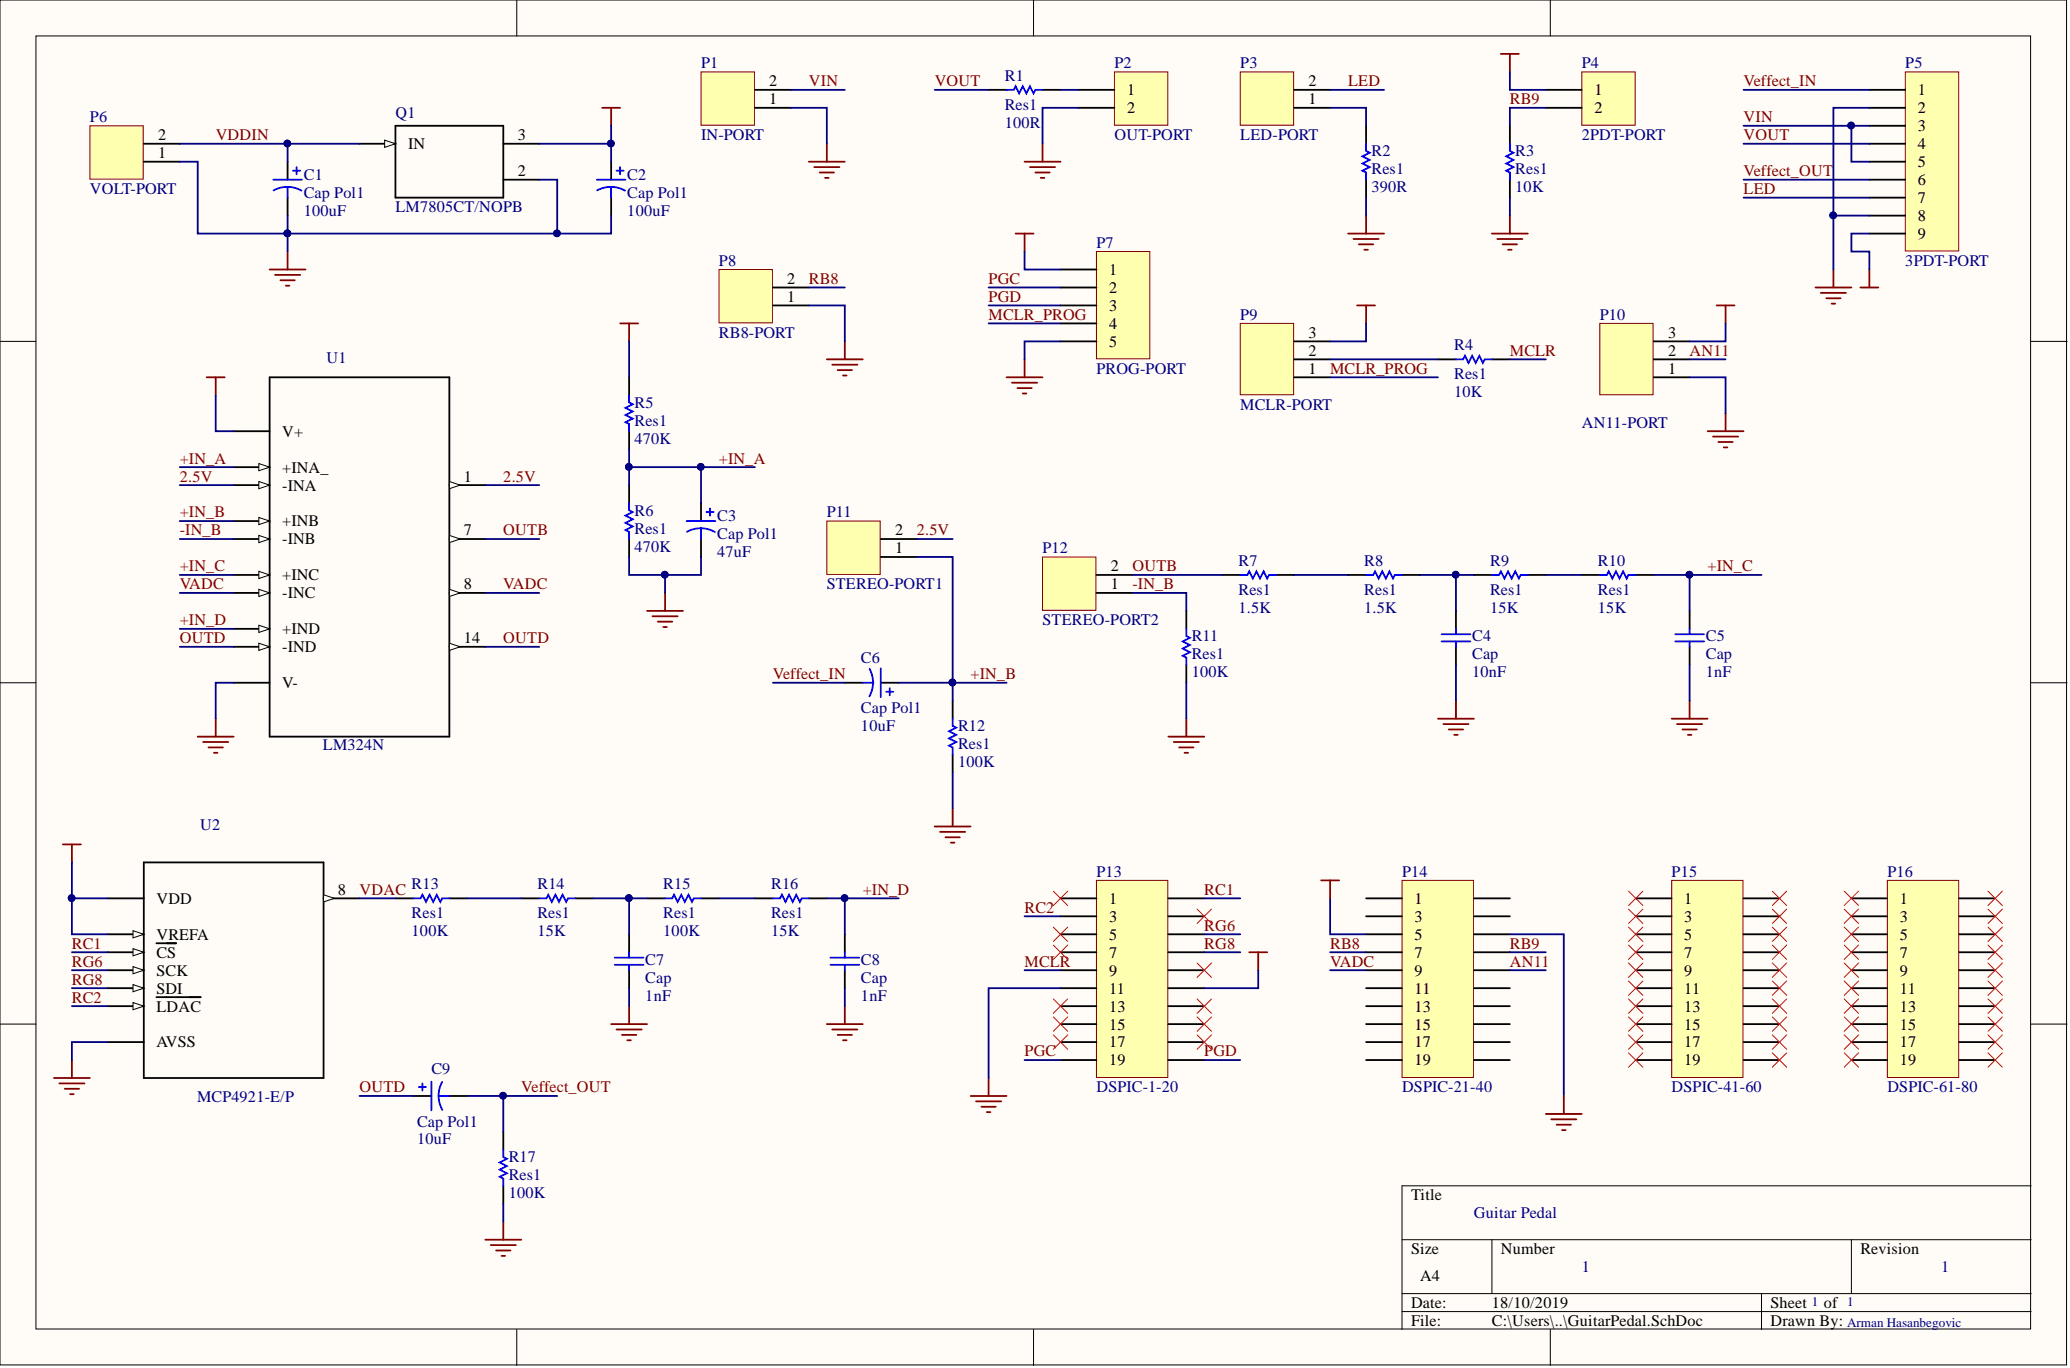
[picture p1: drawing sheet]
<svg xmlns="http://www.w3.org/2000/svg" width="292mm" height="193mm" viewBox="0 0 292 193" stroke-linecap="round" stroke-linejoin="round" font-family="sans-serif">
<defs><g id="words">
<g font-size="2.3" fill="#000080">
<text x="98.9" y="9.6">P1</text>
<text x="141.8" y="11.4">R1</text>
<text x="157.3" y="9.6">P2</text>
<text x="175" y="9.6">P3</text>
<text x="223.2" y="9.6">P4</text>
<text x="268.9" y="9.6">P5</text>
<text x="12.7" y="17.2">P6</text>
<text x="55.8" y="16.6">Q1</text>
<text x="141.8" y="18">100R</text>
<text x="141.8" y="15.5">Res1</text>
<text x="98.9" y="19.8">IN-PORT</text>
<text x="157.3" y="19.8">OUT-PORT</text>
<text x="175" y="19.8">LED-PORT</text>
<text x="193.5" y="22.1">R2</text>
<text x="213.8" y="22.1">R3</text>
<text x="223.2" y="19.8">2PDT-PORT</text>
<text x="12.7" y="27.4">VOLT-PORT</text>
<text x="42.9" y="25.3">C1</text>
<text x="42.9" y="27.9">Cap Pol1</text>
<text x="55.8" y="29.9">LM7805CT/NOPB</text>
<text x="88.5" y="25.3">C2</text>
<text x="88.5" y="27.9">Cap Pol1</text>
<text x="193.5" y="27.1">390R</text>
<text x="193.5" y="24.6">Res1</text>
<text x="213.8" y="27.1">10K</text>
<text x="213.8" y="24.6">Res1</text>
<text x="42.9" y="30.4">100uF</text>
<text x="88.5" y="30.4">100uF</text>
<text x="154.7" y="35">P7</text>
<text x="101.5" y="37.5">P8</text>
<text x="268.9" y="37.5">3PDT-PORT</text>
<text x="101.5" y="47.6">RB8-PORT</text>
<text x="175" y="45.1">P9</text>
<text x="225.7" y="45.1">P10</text>
<text x="46.1" y="51.2">U1</text>
<text x="154.7" y="52.7">PROG-PORT</text>
<text x="205.2" y="49.4">R4</text>
<text x="205.2" y="53.5">Res1</text>
<text x="89.5" y="57.5">R5</text>
<text x="175" y="57.8">MCLR-PORT</text>
<text x="205.2" y="56">10K</text>
<text x="89.5" y="62.6">470K</text>
<text x="89.5" y="60.1">Res1</text>
<text x="223.2" y="60.3">AN11-PORT</text>
<text x="89.5" y="77.8">470K</text>
<text x="89.5" y="72.7">R6</text>
<text x="89.5" y="75.3">Res1</text>
<text x="101.2" y="73.5">C3</text>
<text x="101.2" y="76">Cap Pol1</text>
<text x="116.7" y="73">P11</text>
<text x="101.2" y="78.6">47uF</text>
<text x="116.7" y="83.1">STEREO-PORT1</text>
<text x="147.1" y="78.1">P12</text>
<text x="174.8" y="79.8">R7</text>
<text x="174.8" y="83.9">Res1</text>
<text x="192.5" y="79.8">R8</text>
<text x="192.5" y="83.9">Res1</text>
<text x="210.3" y="79.8">R9</text>
<text x="210.3" y="83.9">Res1</text>
<text x="225.5" y="79.8">R10</text>
<text x="225.5" y="83.9">Res1</text>
<text x="147.1" y="88.2">STEREO-PORT2</text>
<text x="174.8" y="86.4">1.5K</text>
<text x="192.5" y="86.4">1.5K</text>
<text x="210.3" y="86.4">15K</text>
<text x="225.5" y="86.4">15K</text>
<text x="121.5" y="93.5">C6</text>
<text x="168.2" y="95.5">100K</text>
<text x="168.2" y="90.5">R11</text>
<text x="168.2" y="93">Res1</text>
<text x="207.7" y="95.5">10nF</text>
<text x="207.7" y="90.5">C4</text>
<text x="207.7" y="93">Cap</text>
<text x="240.7" y="95.5">1nF</text>
<text x="240.7" y="90.5">C5</text>
<text x="240.7" y="93">Cap</text>
<text x="121.5" y="100.6">Cap Pol1</text>
<text x="45.6" y="105.9">LM324N</text>
<text x="121.5" y="103.2">10uF</text>
<text x="135.2" y="103.2">R12</text>
<text x="135.2" y="105.7">Res1</text>
<text x="135.2" y="108.2">100K</text>
<text x="28.2" y="117.1">U2</text>
<text x="58.1" y="125.5">R13</text>
<text x="75.8" y="125.5">R14</text>
<text x="93.6" y="125.5">R15</text>
<text x="108.8" y="125.5">R16</text>
<text x="154.7" y="123.7">P13</text>
<text x="197.8" y="123.7">P14</text>
<text x="235.9" y="123.7">P15</text>
<text x="266.3" y="123.7">P16</text>
<text x="58.1" y="129.5">Res1</text>
<text x="75.8" y="129.5">Res1</text>
<text x="93.6" y="129.5">Res1</text>
<text x="108.8" y="129.5">Res1</text>
<text x="58.1" y="132">100K</text>
<text x="75.8" y="132">15K</text>
<text x="91.1" y="136.1">C7</text>
<text x="93.6" y="132">100K</text>
<text x="108.8" y="132">15K</text>
<text x="121.5" y="136.1">C8</text>
<text x="91.1" y="141.2">1nF</text>
<text x="91.1" y="138.6">Cap</text>
<text x="121.5" y="141.2">1nF</text>
<text x="121.5" y="138.6">Cap</text>
<text x="27.8" y="155.4">MCP4921-E/P</text>
<text x="60.9" y="151.6">C9</text>
<text x="154.7" y="154.1">DSPIC-1-20</text>
<text x="197.8" y="154.1">DSPIC-21-40</text>
<text x="235.9" y="154.1">DSPIC-41-60</text>
<text x="266.3" y="154.1">DSPIC-61-80</text>
<text x="58.8" y="161.4">10uF</text>
<text x="58.8" y="158.9">Cap Pol1</text>
<text x="71.8" y="164">R17</text>
<text x="71.8" y="166.5">Res1</text>
<text x="71.8" y="169">100K</text>
<text x="208" y="171.8">Guitar Pedal</text>
<text x="223.2" y="179.4">1</text>
<text x="273.9" y="179.4">1</text>
</g>
<g font-size="2.3">
<text x="108.6" y="14.7">1</text>
<text x="108.6" y="12.2">2</text>
<text x="159" y="13.4">1</text>
<text x="159" y="16">2</text>
<text x="184.7" y="14.7">1</text>
<text x="184.7" y="12.2">2</text>
<text x="225" y="13.4">1</text>
<text x="225" y="16">2</text>
<text x="270.6" y="13.4">1</text>
<text x="270.6" y="16">2</text>
<text x="22.3" y="22.3">1</text>
<text x="22.3" y="19.8">2</text>
<text x="57.6" y="21">IN</text>
<text x="73" y="19.8">3</text>
<text x="270.6" y="18.5">3</text>
<text x="270.6" y="21">4</text>
<text x="270.6" y="23.6">5</text>
<text x="73" y="24.8">2</text>
<text x="270.6" y="26.1">6</text>
<text x="270.6" y="28.6">7</text>
<text x="270.6" y="31.2">8</text>
<text x="270.6" y="33.7">9</text>
<text x="111.1" y="40">2</text>
<text x="156.5" y="38.8">1</text>
<text x="156.5" y="41.3">2</text>
<text x="111.1" y="42.6">1</text>
<text x="156.5" y="43.8">3</text>
<text x="156.5" y="46.4">4</text>
<text x="184.7" y="47.6">3</text>
<text x="235.4" y="47.6">3</text>
<text x="156.5" y="48.9">5</text>
<text x="184.7" y="52.7">1</text>
<text x="184.7" y="50.2">2</text>
<text x="235.4" y="52.7">1</text>
<text x="235.4" y="50.2">2</text>
<text x="39.8" y="61.6">V+</text>
<text x="39.8" y="69.2">-INA</text>
<text x="39.8" y="66.7">+INA_</text>
<text x="65.4" y="67.9">1</text>
<text x="39.8" y="76.8">-INB</text>
<text x="39.8" y="74.3">+INB</text>
<text x="65.4" y="75.5">7</text>
<text x="126.3" y="75.5">2</text>
<text x="39.8" y="81.9">+INC</text>
<text x="65.4" y="83.1">8</text>
<text x="126.3" y="78.1">1</text>
<text x="156.8" y="83.1">1</text>
<text x="156.8" y="80.6">2</text>
<text x="39.8" y="89.5">+IND</text>
<text x="39.8" y="84.4">-INC</text>
<text x="39.8" y="92">-IND</text>
<text x="65.4" y="90.7">14</text>
<text x="39.8" y="97.1">V-</text>
<text x="22.1" y="127.5">VDD</text>
<text x="47.7" y="126.2">8</text>
<text x="156.5" y="127.5">1</text>
<text x="156.5" y="130">3</text>
<text x="199.6" y="127.5">1</text>
<text x="199.6" y="130">3</text>
<text x="237.7" y="127.5">1</text>
<text x="237.7" y="130">3</text>
<text x="268.1" y="127.5">1</text>
<text x="268.1" y="130">3</text>
<text x="22.1" y="137.6">SCK</text>
<text x="22.1" y="135.1">CS</text>
<text x="22.1" y="132.5">VREFA</text>
<text x="156.5" y="132.5">5</text>
<text x="156.5" y="135.1">7</text>
<text x="156.5" y="137.6">9</text>
<text x="199.6" y="132.5">5</text>
<text x="199.6" y="135.1">7</text>
<text x="199.6" y="137.6">9</text>
<text x="237.7" y="132.5">5</text>
<text x="237.7" y="135.1">7</text>
<text x="237.7" y="137.6">9</text>
<text x="268.1" y="132.5">5</text>
<text x="268.1" y="135.1">7</text>
<text x="268.1" y="137.6">9</text>
<text x="22.1" y="142.7">LDAC</text>
<text x="22.1" y="140.2">SDI</text>
<text x="156.5" y="140.2">11</text>
<text x="156.5" y="142.7">13</text>
<text x="199.6" y="140.2">11</text>
<text x="199.6" y="142.7">13</text>
<text x="237.7" y="140.2">11</text>
<text x="237.7" y="142.7">13</text>
<text x="268.1" y="140.2">11</text>
<text x="268.1" y="142.7">13</text>
<text x="22.1" y="147.8">AVSS</text>
<text x="156.5" y="145.2">15</text>
<text x="156.5" y="147.8">17</text>
<text x="199.6" y="145.2">15</text>
<text x="199.6" y="147.8">17</text>
<text x="237.7" y="145.2">15</text>
<text x="237.7" y="147.8">17</text>
<text x="268.1" y="145.2">15</text>
<text x="268.1" y="147.8">17</text>
<text x="156.5" y="150.3">19</text>
<text x="199.6" y="150.3">19</text>
<text x="237.7" y="150.3">19</text>
<text x="268.1" y="150.3">19</text>
<text x="199.1" y="169.3">Title</text>
<text x="199.1" y="176.9">Size</text>
<text x="211.8" y="176.9">Number</text>
<text x="262.5" y="176.9">Revision</text>
<text x="199.1" y="184.5">Date:</text>
<text x="200.4" y="180.7">A4</text>
<text x="210.5" y="184.5">18/10/2019</text>
<text x="249.8" y="184.5">Sheet</text>
<text x="257.4" y="184.5">of</text>
<text x="199.1" y="187">File:</text>
<text x="210.5" y="187">C:\Users\..\GuitarPedal.SchDoc</text>
<text x="249.8" y="187">Drawn By:</text>
</g>
<g font-size="2.3" fill="#800000">
<text x="114.1" y="12.2">VIN</text>
<text x="131.9" y="12.2">VOUT</text>
<text x="190.2" y="12.2">LED</text>
<text x="213.1" y="14.7">RB9</text>
<text x="246" y="12.2">Veffect_IN</text>
<text x="246" y="17.2">VIN</text>
<text x="30.4" y="19.8">VDDIN</text>
<text x="246" y="19.8">VOUT</text>
<text x="246" y="24.8">Veffect_OUT</text>
<text x="246" y="27.4">LED</text>
<text x="114.1" y="40">RB8</text>
<text x="139.5" y="40">PGC</text>
<text x="139.5" y="42.6">PGD</text>
<text x="139.5" y="45.1">MCLR_PROG</text>
<text x="187.7" y="52.7">MCLR_PROG</text>
<text x="213.1" y="50.2">MCLR</text>
<text x="238.4" y="50.2">AN11</text>
<text x="25.4" y="65.4">+IN_A</text>
<text x="101.5" y="65.4">+IN_A</text>
<text x="25.4" y="67.9">2.5V</text>
<text x="71" y="67.9">2.5V</text>
<text x="25.4" y="73">+IN_B</text>
<text x="25.4" y="75.5">-IN_B</text>
<text x="71" y="75.5">OUTB</text>
<text x="129.4" y="75.5">2.5V</text>
<text x="25.4" y="80.6">+IN_C</text>
<text x="25.4" y="83.1">VADC</text>
<text x="71" y="83.1">VADC</text>
<text x="159.8" y="80.6">OUTB</text>
<text x="159.8" y="83.1">-IN_B</text>
<text x="241" y="80.6">+IN_C</text>
<text x="25.4" y="88.2">+IN_D</text>
<text x="25.4" y="90.7">OUTD</text>
<text x="71" y="90.7">OUTD</text>
<text x="109.1" y="95.8">Veffect_IN</text>
<text x="137" y="95.8">+IN_B</text>
<text x="50.7" y="126.2">VDAC</text>
<text x="121.7" y="126.2">+IN_D</text>
<text x="144.6" y="128.7">RC2</text>
<text x="169.9" y="126.2">RC1</text>
<text x="169.9" y="131.3">RG6</text>
<text x="10.1" y="133.8">RC1</text>
<text x="10.1" y="136.4">RG6</text>
<text x="144.6" y="136.4">MCLR</text>
<text x="169.9" y="133.8">RG8</text>
<text x="187.7" y="133.8">RB8</text>
<text x="187.7" y="136.4">VADC</text>
<text x="213.1" y="133.8">RB9</text>
<text x="213.1" y="136.4">AN11</text>
<text x="10.1" y="138.9">RG8</text>
<text x="10.1" y="141.4">RC2</text>
<text x="144.6" y="149">PGC</text>
<text x="169.9" y="149">PGD</text>
<text x="50.7" y="154.1">OUTD</text>
<text x="73.6" y="154.1">Veffect_OUT</text>
</g>
<g font-size="1.9" fill="#000080">
<text x="255.7" y="184.3">1</text>
<text x="260.7" y="184.3">1</text>
<text x="260.7" y="187.2">Arman Hasanbegovic</text>
</g>
</g></defs>
<g fill="#fffcf8" stroke="#000" stroke-width=".14">
<path d="M0 0h291.6v192.5h-291.6z"/>
<path d="M5.1 5.1h281.4v182.4h-281.4z"/>
</g>
<g fill="none" stroke="#000" stroke-width=".14">
<path d="M72.9 0v5.1M145.8 0v5.1M218.8 0v5.1M0 48.2h5.1M286.6 48.2h5.1M0 96.3h5.1M286.6 96.3h5.1M0 144.5h5.1M286.6 144.5h5.1M197.8 174.9h88.8M210.5 174.9v7.6M261.3 174.9v7.6"/>
<path d="M286.6 167.3h-88.8v20.2M72.9 187.5v5.1M145.8 187.5v5.1M197.8 182.5h88.8M197.8 185h88.8M218.8 187.5v5.1M248.6 182.5v5"/>
</g>
<path d="M12.7 17.7h7.5v7.6h-7.5z" fill="#ffffb0" stroke="#800000" stroke-width=".14"/>
<path d="M55.8 17.7h15.2v10.2h-15.2zM20.3 22.8h5.1M20.3 20.3h5.1M40.6 22.8v2.5M40.6 27.9v2.5M50.7 20.3h5.1M71 20.3h5.1M71 25.3h5.1M86.2 22.8v2.5M86.2 27.9v2.5" fill="none" stroke="#000" stroke-width=".25"/>
<path d="M38 38h5.1M38.8 38.8h3.6M39.6 39.5h2M40.6 35.5v2.5M40.3 40.3h.5" fill="none" stroke="#800000" stroke-width=".25"/>
<path d="M38.6 25.3h4M40.6 26.4l.8 .1 1.1 .4M40.6 26.4l-1.2 .1-.8 .4M40.6 26.4v1.5M41.3 24.1h1.1M41.9 23.6v1M84.2 25.3h4.1M86.2 26.4l.9 .1 1.1 .4M86.2 26.4l-1.2 .1-.7 .4M86.2 26.4v1.5M87 24.1h1M87.5 23.6v1" fill="none" stroke="#00f" stroke-width=".25"/>
<path d="M54.3 19.8l1.5 .5-1.5 .5z" fill="#fffcf8"/>
<path d="M54.3 19.8l1.5 .5-1.5 .5z" fill="none" stroke="#000" stroke-width=".14"/>
<path d="M85 15.2h2.5M86.2 15.2v2.5" fill="none" stroke="#800000" stroke-width=".25"/>
<path d="M98.9 10.1h7.6v7.6h-7.6z" fill="#ffffb0" stroke="#800000" stroke-width=".14"/>
<path d="M106.5 15.2h5.1M106.5 12.7h5.1" fill="none" stroke="#000" stroke-width=".25"/>
<path d="M157.3 10.1h7.5v7.6h-7.5z" fill="#ffffb0" stroke="#800000" stroke-width=".14"/>
<path d="M152.2 12.7h5.1M152.2 15.2h5.1" fill="none" stroke="#000" stroke-width=".25"/>
<path d="M175 10.1h7.5v7.6h-7.5z" fill="#ffffb0" stroke="#800000" stroke-width=".14"/>
<path d="M182.6 15.2h5.1M182.6 12.7h5.1" fill="none" stroke="#000" stroke-width=".25"/>
<path d="M223.2 10.1h7.5v7.6h-7.5z" fill="#ffffb0" stroke="#800000" stroke-width=".14"/>
<path d="M218.1 12.7h5.1M218.1 15.2h5.1" fill="none" stroke="#000" stroke-width=".25"/>
<path d="M101.5 38h7.5v7.5h-7.5z" fill="#ffffb0" stroke="#800000" stroke-width=".14"/>
<path d="M139.5 12.7h2.5M147.1 12.7h2.5M192.8 17.7v2.6M213.1 17.7v2.6M192.8 25.3v2.6M213.1 25.3v2.6M109.1 43.1h5M109.1 40.6h5" fill="none" stroke="#000" stroke-width=".25"/>
<g fill="none" stroke="#800000" stroke-width=".25">
<path d="M211.8 7.6h2.5M213.1 7.6v2.5M114.1 22.8h5.1M114.9 23.6h3.6M115.7 24.3h2M116.4 25.1h.5M116.7 20.3v2.5M144.6 22.8h5M145.3 23.6h3.6M146.1 24.3h2M146.9 25.1h.5M147.1 20.3v2.5"/>
<path d="M190.2 32.9h5.1M191 33.7h3.5M191.8 34.5h2M192.5 35.2h.5M192.8 30.4v2.5M210.5 32.9h5.1M211.3 33.7h3.5M212 34.5h2.1M212.8 35.2h.5M213.1 30.4v2.5M116.7 50.7h5M117.4 51.5h3.6"/>
<path d="M118.2 52.2h2M119 53h.5M119.2 48.2v2.5"/>
</g>
<path d="M142 12.7h1.1l.2-.5 .5 1 .5-1 .5 1 .5-1 .5 1 .3-.5h1M192.8 20.3v1l.5 .2-1 .6 1 .5-1 .5 1 .5-1 .5 .5 .2v1M213.1 20.3v1l.5 .2-1 .6 1 .5-1 .5 1 .5-1 .5 .5 .2v1" fill="none" stroke="#00f" stroke-width=".25"/>
<path d="M175 45.6h7.5v10.1h-7.5z" fill="#ffffb0" stroke="#800000" stroke-width=".14"/>
<path d="M182.6 53.2h5.1M182.6 50.7h5.1M182.6 48.2h5.1" fill="none" stroke="#000" stroke-width=".25"/>
<path d="M225.7 45.6h7.6v10.1h-7.6z" fill="#ffffb0" stroke="#800000" stroke-width=".14"/>
<path d="M202.9 50.7h2.6M210.5 50.7h2.6M233.4 53.2h5M233.4 50.7h5M233.4 48.2h5" fill="none" stroke="#000" stroke-width=".25"/>
<path d="M205.5 50.7h1l.2-.5 .5 1 .5-1 .5 1 .5-1 .6 1 .2-.5h1" fill="none" stroke="#00f" stroke-width=".25"/>
<path d="M191.5 43.1h2.5M192.8 43.1v2.5M242.2 43.1h2.6M243.5 43.1v2.5M243.5 58.3v2.5M241 60.8h5M241.7 61.6h3.6M242.5 62.3h2M243.2 63.1h.6" fill="none" stroke="#800000" stroke-width=".25"/>
<path d="M154.7 35.5h7.6v15.1h-7.6z" fill="#ffffb0" stroke="#800000" stroke-width=".14"/>
<path d="M149.6 38h5.1M149.6 40.6h5.1M149.6 43.1h5.1M149.6 45.6h5.1M149.6 48.2h5.1" fill="none" stroke="#000" stroke-width=".25"/>
<path d="M143.3 32.9h2.5M144.6 32.9v2.6M142 53.2h5.1M142.8 54h3.6M143.6 54.7h2M144.3 55.5h.5M144.6 50.7v2.5" fill="none" stroke="#800000" stroke-width=".25"/>
<path d="M268.9 10.1h7.5v25.3h-7.5z" fill="#ffffb0" stroke="#800000" stroke-width=".14"/>
<path d="M263.8 12.7h5.1M263.8 15.2h5.1M263.8 17.7h5.1M263.8 20.3h5.1M263.8 22.8h5.1M263.8 25.3h5.1M263.8 27.9h5.1M263.8 30.4h5.1M263.8 32.9h5.1M38 53.2h25.4v50.7h-25.4zM63.4 91.2h5.1" fill="none" stroke="#000" stroke-width=".25"/>
<path d="M258.7 38v2.6M263.8 38v2.6M256.2 40.6h5.1M256.9 41.3h3.6M257.7 42.1h2M258.5 42.8h.5M262.5 40.6h2.6" fill="none" stroke="#800000" stroke-width=".25"/>
<path d="M63.4 90.7l1.5 .5-1.5 .5z" fill="#fffcf8"/>
<path d="M63.4 90.7l1.5 .5-1.5 .5z" fill="none" stroke="#000" stroke-width=".14"/>
<path d="M63.4 83.6h5.1" fill="none" stroke="#000" stroke-width=".25"/>
<path d="M63.4 83.1l1.5 .5-1.5 .5z" fill="#fffcf8"/>
<path d="M63.4 83.1l1.5 .5-1.5 .5z" fill="none" stroke="#000" stroke-width=".14"/>
<path d="M63.4 76h5.1" fill="none" stroke="#000" stroke-width=".25"/>
<path d="M63.4 75.5l1.5 .5-1.5 .5z" fill="#fffcf8"/>
<path d="M63.4 75.5l1.5 .5-1.5 .5z" fill="none" stroke="#000" stroke-width=".14"/>
<path d="M63.4 68.4h5.1" fill="none" stroke="#000" stroke-width=".25"/>
<path d="M63.4 67.9l1.5 .5-1.5 .5z" fill="#fffcf8"/>
<path d="M63.4 67.9l1.5 .5-1.5 .5z" fill="none" stroke="#000" stroke-width=".14"/>
<path d="M33 96.3h5M33 91.2h5" fill="none" stroke="#000" stroke-width=".25"/>
<path d="M36.5 90.7l1.5 .5-1.5 .5z" fill="#fffcf8"/>
<path d="M36.5 90.7l1.5 .5-1.5 .5z" fill="none" stroke="#000" stroke-width=".14"/>
<path d="M33 88.7h5" fill="none" stroke="#000" stroke-width=".25"/>
<path d="M36.5 88.2l1.5 .5-1.5 .5z" fill="#fffcf8"/>
<path d="M36.5 88.2l1.5 .5-1.5 .5z" fill="none" stroke="#000" stroke-width=".14"/>
<path d="M33 83.6h5" fill="none" stroke="#000" stroke-width=".25"/>
<path d="M36.5 83.1l1.5 .5-1.5 .5z" fill="#fffcf8"/>
<path d="M36.5 83.1l1.5 .5-1.5 .5z" fill="none" stroke="#000" stroke-width=".14"/>
<path d="M33 81.1h5" fill="none" stroke="#000" stroke-width=".25"/>
<path d="M36.5 80.6l1.5 .5-1.5 .5z" fill="#fffcf8"/>
<path d="M36.5 80.6l1.5 .5-1.5 .5z" fill="none" stroke="#000" stroke-width=".14"/>
<path d="M33 76h5" fill="none" stroke="#000" stroke-width=".25"/>
<path d="M36.5 75.5l1.5 .5-1.5 .5z" fill="#fffcf8"/>
<path d="M36.5 75.5l1.5 .5-1.5 .5z" fill="none" stroke="#000" stroke-width=".14"/>
<path d="M33 73.5h5" fill="none" stroke="#000" stroke-width=".25"/>
<path d="M36.5 73l1.5 .5-1.5 .5z" fill="#fffcf8"/>
<path d="M36.5 73l1.5 .5-1.5 .5z" fill="none" stroke="#000" stroke-width=".14"/>
<path d="M33 68.4h5" fill="none" stroke="#000" stroke-width=".25"/>
<path d="M36.5 67.9l1.5 .5-1.5 .5z" fill="#fffcf8"/>
<path d="M36.5 67.9l1.5 .5-1.5 .5z" fill="none" stroke="#000" stroke-width=".14"/>
<path d="M33 65.9h5" fill="none" stroke="#000" stroke-width=".25"/>
<path d="M36.5 65.4l1.5 .5-1.5 .5z" fill="#fffcf8"/>
<path d="M36.5 65.4l1.5 .5-1.5 .5z" fill="none" stroke="#000" stroke-width=".14"/>
<path d="M88.8 53.2v2.6M33 60.8h5M88.8 60.8v2.6M88.8 68.4v2.6M88.8 76v2.6M98.9 71v2.5M98.9 76v2.6M20.3 121.7h25.4v30.4h-25.4zM45.7 126.7h5" fill="none" stroke="#000" stroke-width=".25"/>
<g fill="none" stroke="#800000" stroke-width=".25">
<path d="M29.2 53.2h2.5M30.4 53.2v2.6M87.5 45.6h2.5M88.8 45.6v2.6M91.3 86.2h5.1M92.1 86.9h3.5M92.8 87.7h2.1M93.6 88.5h.5M93.8 83.6v2.6M27.9 103.9h5.1M28.7 104.7h3.5M29.4 105.4h2.1"/>
<path d="M30.2 106.2h.5M30.4 101.4v2.5"/>
</g>
<path d="M88.8 55.8v1l.5 .2-1 .5 1 .5-1 .5 1 .6-1 .5 .5 .2v1M88.8 71v1l.5 .2-1 .5 1 .5-1 .6 1 .5-1 .5 .5 .2v1M96.9 73.5h4M98.9 74.5l1.2 .2 .8 .3M98.9 74.5l-.8 .1-1.2 .4M98.9 74.5v1.5M99.7 72.2h1M100.2 71.7v1" fill="none" stroke="#00f" stroke-width=".25"/>
<path d="M45.7 126.2l1.5 .5-1.5 .5z" fill="#fffcf8"/>
<path d="M45.7 126.2l1.5 .5-1.5 .5z" fill="none" stroke="#000" stroke-width=".14"/>
<path d="M15.2 147h5.1M15.2 141.9h5.1" fill="none" stroke="#000" stroke-width=".25"/>
<path d="M18.8 141.4l1.5 .5-1.5 .5z" fill="#fffcf8"/>
<path d="M18.8 141.4l1.5 .5-1.5 .5z" fill="none" stroke="#000" stroke-width=".14"/>
<path d="M15.2 139.4h5.1M22.1 140.7h6.2" fill="none" stroke="#000" stroke-width=".25"/>
<path d="M18.8 138.9l1.5 .5-1.5 .5z" fill="#fffcf8"/>
<path d="M18.8 138.9l1.5 .5-1.5 .5z" fill="none" stroke="#000" stroke-width=".14"/>
<path d="M15.2 136.9h5.1" fill="none" stroke="#000" stroke-width=".25"/>
<path d="M18.8 136.4l1.5 .5-1.5 .5z" fill="#fffcf8"/>
<path d="M18.8 136.4l1.5 .5-1.5 .5z" fill="none" stroke="#000" stroke-width=".14"/>
<path d="M15.2 134.3h5.1" fill="none" stroke="#000" stroke-width=".25"/>
<path d="M18.8 133.8l1.5 .5-1.5 .5z" fill="#fffcf8"/>
<path d="M18.8 133.8l1.5 .5-1.5 .5z" fill="none" stroke="#000" stroke-width=".14"/>
<path d="M15.2 131.8h5.1M22.1 133.1h2.8" fill="none" stroke="#000" stroke-width=".25"/>
<path d="M18.8 131.3l1.5 .5-1.5 .5z" fill="#fffcf8"/>
<path d="M18.8 131.3l1.5 .5-1.5 .5z" fill="none" stroke="#000" stroke-width=".14"/>
<path d="M15.2 126.7h5.1" fill="none" stroke="#000" stroke-width=".25"/>
<path d="M8.9 119.1h2.5M10.1 119.1v2.6M7.6 152.1h5.1M8.4 152.8h3.5M9.1 153.6h2.1M9.9 154.3h.5M10.1 149.5v2.6" fill="none" stroke="#800000" stroke-width=".25"/>
<path d="M116.7 73.5h7.5v7.5h-7.5z" fill="#ffffb0" stroke="#800000" stroke-width=".14"/>
<path d="M124.3 78.6h5.1M124.3 76h5.1" fill="none" stroke="#000" stroke-width=".25"/>
<path d="M147.1 78.6h7.5v7.5h-7.5z" fill="#ffffb0" stroke="#800000" stroke-width=".14"/>
<g fill="none" stroke="#000" stroke-width=".25">
<path d="M119.2 96.3h2.5M124.3 96.3h2.5M134.4 98.8v2.6M154.7 83.6h5.1M154.7 81.1h5.1M167.4 86.2v2.5M167.4 93.8v2.5M172.5 81.1h2.5M180.1 81.1h2.5M190.2 81.1h2.6M197.8 81.1h2.6M205.5 86.2v2.5"/>
<path d="M205.5 91.2v2.6M208 81.1h2.5M215.6 81.1h2.5M223.2 81.1h2.5M230.8 81.1h2.6M238.4 86.2v2.5M238.4 91.2v2.6M134.4 106.4v2.6"/>
</g>
<g fill="none" stroke="#00f" stroke-width=".25">
<path d="M121.7 96.3h1.6M122.7 94.4a4 4 0 0 1 0 3.8M124.3 94.3v4M125 97.6h1.1M125.6 97.1v1M167.4 88.7v1l.5 .3-1 .5 1 .5-1 .5 1 .5-1 .5 .5 .3v1M175 81.1h1l.3-.5 .5 1 .5-1 .5 1 .5-1 .5 1 .3-.5h1M192.8 81.1h1l.2-.5 .5 1 .6-1 .5 1 .5-1 .5 1 .2-.5h1M203.4 89.5h4.1M203.4 90.5h4.1M205.5 88.7v.8M205.5 90.5v.7"/>
<path d="M210.5 81.1h1l.3-.5 .5 1 .5-1 .5 1 .5-1 .5 1 .3-.5h1M225.7 81.1h1.1l.2-.5 .5 1 .5-1 .5 1 .5-1 .5 1 .3-.5h1M236.4 89.5h4.1M236.4 90.5h4.1M238.4 88.7v.8M238.4 90.5v.7M134.4 101.4v1l.5 .2-1 .6 1 .5-1 .5 1 .5-1 .5 .5 .2v1"/>
</g>
<g fill="none" stroke="#800000" stroke-width=".25">
<path d="M205.5 98.8v2.6M238.4 98.8v2.6M131.9 116.6h5.1M132.7 117.3h3.5M133.4 118.1h2M134.2 118.9h.5M134.4 114v2.6M164.9 103.9h5M165.6 104.7h3.6M166.4 105.4h2M167.2 106.2h.5M167.4 101.4v2.5"/>
<path d="M202.9 101.4h5.1M203.7 102.1h3.5M204.4 102.9h2.1M205.2 103.7h.5M235.9 101.4h5.1M236.6 102.1h3.6M237.4 102.9h2M238.2 103.7h.5"/>
</g>
<path d="M197.8 124.2h10.1v27.8h-10.1z" fill="#ffffb0" stroke="#800000" stroke-width=".14"/>
<g fill="none" stroke="#000" stroke-width=".25">
<path d="M192.8 126.7h5M192.8 129.3h5M192.8 131.8h5M192.8 134.3h5M192.8 136.9h5M192.8 139.4h5M208 126.7h5.1M208 129.3h5.1M208 131.8h5.1M208 134.3h5.1M208 136.9h5.1M208 139.4h5.1"/>
<path d="M192.8 141.9h5M192.8 144.5h5M192.8 147h5M192.8 149.5h5M208 141.9h5.1M208 144.5h5.1M208 147h5.1M208 149.5h5.1"/>
</g>
<path d="M235.9 124.2h10.1v27.8h-10.1z" fill="#ffffb0" stroke="#800000" stroke-width=".14"/>
<g fill="none" stroke="#000" stroke-width=".25">
<path d="M230.8 126.7h5.1M230.8 129.3h5.1M230.8 131.8h5.1M230.8 134.3h5.1M230.8 136.9h5.1M230.8 139.4h5.1M246 126.7h5.1M246 129.3h5.1M246 131.8h5.1M246 134.3h5.1M246 136.9h5.1M246 139.4h5.1"/>
<path d="M230.8 141.9h5.1M230.8 144.5h5.1M230.8 147h5.1M230.8 149.5h5.1M246 141.9h5.1M246 144.5h5.1M246 147h5.1M246 149.5h5.1"/>
</g>
<path d="M266.3 124.2h10.1v27.8h-10.1z" fill="#ffffb0" stroke="#800000" stroke-width=".14"/>
<g fill="none" stroke="#000" stroke-width=".25">
<path d="M261.3 126.7h5M261.3 129.3h5M261.3 131.8h5M261.3 134.3h5M261.3 136.9h5M261.3 139.4h5M276.5 126.7h5M276.5 129.3h5M276.5 131.8h5M276.5 134.3h5M276.5 136.9h5M276.5 139.4h5"/>
<path d="M261.3 141.9h5M261.3 144.5h5M261.3 147h5M261.3 149.5h5M276.5 141.9h5M276.5 144.5h5M276.5 147h5M276.5 149.5h5"/>
</g>
<path d="M154.7 124.2h10.1v27.8h-10.1z" fill="#ffffb0" stroke="#800000" stroke-width=".14"/>
<g fill="none" stroke="#000" stroke-width=".25">
<path d="M55.8 126.7h2.5M63.4 126.7h2.5M73.6 126.7h2.5M81.2 126.7h2.5M88.8 131.8v2.5M88.8 136.9v2.5M91.3 126.7h2.5M98.9 126.7h2.6M106.5 126.7h2.6M114.1 126.7h2.6M119.2 131.8v2.5M119.2 136.9v2.5"/>
<path d="M149.6 126.7h5.1M149.6 129.3h5.1M149.6 131.8h5.1M149.6 134.3h5.1M149.6 136.9h5.1M149.6 139.4h5.1M164.9 126.7h5M164.9 129.3h5M164.9 131.8h5M164.9 134.3h5M164.9 136.9h5M164.9 139.4h5"/>
<path d="M58.3 154.6h2.6M63.4 154.6h2.5M71 159.7v2.5M149.6 141.9h5.1M149.6 144.5h5.1M149.6 147h5.1M149.6 149.5h5.1M164.9 141.9h5M164.9 144.5h5M164.9 147h5M164.9 149.5h5M71 167.3v2.5"/>
</g>
<g fill="none" stroke="#00f" stroke-width=".25">
<path d="M58.3 126.7h1.1l.2-.5 .5 1 .5-1 .5 1 .5-1 .5 1 .3-.5h1M76.1 126.7h1l.3-.5 .5 1 .5-1 .5 1 .5-1 .5 1 .3-.5h1M86.7 135.1h4.1M86.7 136.1h4.1M88.8 134.3v.8M88.8 136.1v.8M93.8 126.7h1.1l.2-.5 .5 1 .5-1 .5 1 .5-1 .6 1 .2-.5h1M109.1 126.7h1l.2-.5 .5 1 .5-1 .6 1 .5-1 .5 1 .2-.5h1M117.2 135.1h4M117.2 136.1h4M119.2 134.3v.8M119.2 136.1v.8"/>
<path d="M59.1 153.3h1M59.6 152.8v1M60.9 152.6v4M61.9 154.6h1.5M61.9 154.6l.1 .8 .4 1.2M62.4 152.6l-.4 1.2-.1 .8M71 162.2v1l.5 .3-1 .5 1 .5-1 .5 1 .5-1 .5 .5 .3v1"/>
</g>
<g fill="none" stroke="#800000" stroke-width=".25">
<path d="M176.3 134.3h2.5M177.5 134.3v2.6M186.4 124.2h2.6M187.7 124.2v2.5M86.2 144.5h5.1M87 145.2h3.6M87.8 146h2M88.5 146.7h.5M88.8 141.9v2.6M116.7 144.5h5M117.4 145.2h3.6M118.2 146h2"/>
<path d="M119 146.7h.5M119.2 141.9v2.6M137 154.6h5M137.7 155.4h3.6M138.5 156.1h2M139.2 156.9h.6M139.5 152.1v2.5M218.1 157.1h5.1M218.9 157.9h3.5M219.7 158.7h2M220.4 159.4h.5M220.7 154.6v2.5"/>
<path d="M68.5 174.9h5.1M69.2 175.6h3.6M70 176.4h2M70.8 177.2h.5M71 172.3v2.6"/>
</g>
<g fill="none" stroke="#f00" stroke-width=".14">
<path d="M148.6 125.7l2.1 2M148.6 130.8l2.1 2M148.6 133.3l2.1 2M150.7 125.7l-2.1 2M150.7 130.8l-2.1 2M150.7 133.3l-2.1 2M168.9 128.2l2.1 2.1M168.9 135.8l2.1 2.1M171 128.2l-2.1 2.1M171 135.8l-2.1 2.1M229.8 125.7l2 2M229.8 128.2l2 2.1"/>
<path d="M229.8 130.8l2 2M229.8 133.3l2 2M229.8 135.8l2 2.1M229.8 138.4l2 2M231.8 125.7l-2 2M231.8 128.2l-2 2.1M231.8 130.8l-2 2M231.8 133.3l-2 2M231.8 135.8l-2 2.1M231.8 138.4l-2 2M250.1 138.4l2 2M250.1 135.8l2 2.1"/>
<path d="M250.1 133.3l2 2M250.1 130.8l2 2M250.1 128.2l2 2.1M250.1 125.7l2 2M252.1 128.2l-2 2.1M252.1 138.4l-2 2M252.1 135.8l-2 2.1M252.1 133.3l-2 2M252.1 130.8l-2 2M252.1 125.7l-2 2M260.2 125.7l2.1 2M260.2 128.2l2.1 2.1"/>
<path d="M260.2 130.8l2.1 2M260.2 133.3l2.1 2M260.2 135.8l2.1 2.1M260.2 138.4l2.1 2M262.3 138.4l-2.1 2M262.3 135.8l-2.1 2.1M262.3 133.3l-2.1 2M262.3 128.2l-2.1 2.1M262.3 125.7l-2.1 2M262.3 130.8l-2.1 2M280.5 138.4l2.1 2M280.5 135.8l2.1 2.1"/>
<path d="M280.5 133.3l2.1 2M280.5 130.8l2.1 2M280.5 128.2l2.1 2.1M280.5 125.7l2.1 2M282.6 138.4l-2.1 2M282.6 135.8l-2.1 2.1M282.6 133.3l-2.1 2M282.6 130.8l-2.1 2M282.6 128.2l-2.1 2.1M282.6 125.7l-2.1 2M148.6 146l2.1 2M148.6 143.4l2.1 2.1"/>
<path d="M148.6 140.9l2.1 2M150.7 146l-2.1 2M150.7 143.4l-2.1 2.1M150.7 140.9l-2.1 2M168.9 140.9l2.1 2M168.9 143.4l2.1 2.1M168.9 146l2.1 2M171 140.9l-2.1 2M171 143.4l-2.1 2.1M171 146l-2.1 2M229.8 140.9l2 2M229.8 143.4l2 2.1"/>
<path d="M229.8 146l2 2M229.8 148.5l2 2M231.8 140.9l-2 2M231.8 143.4l-2 2.1M231.8 146l-2 2M231.8 148.5l-2 2M250.1 146l2 2M250.1 148.5l2 2M250.1 143.4l2 2.1M250.1 140.9l2 2M252.1 148.5l-2 2M252.1 146l-2 2"/>
<path d="M252.1 143.4l-2 2.1M252.1 140.9l-2 2M260.2 148.5l2.1 2M260.2 146l2.1 2M260.2 143.4l2.1 2.1M260.2 140.9l2.1 2M262.3 140.9l-2.1 2M262.3 143.4l-2.1 2.1M262.3 146l-2.1 2M262.3 148.5l-2.1 2M280.5 148.5l2.1 2M280.5 146l2.1 2"/>
<path d="M280.5 143.4l2.1 2.1M280.5 140.9l2.1 2M282.6 148.5l-2.1 2M282.6 146l-2.1 2M282.6 143.4l-2.1 2.1M282.6 140.9l-2.1 2"/>
</g>
<g fill="none" stroke="#000080" stroke-width=".25">
<path d="M86.2 17.7v2.6h-10.1M111.6 15.2h5.1v5.1M111.6 12.7h7.6M131.9 12.7h7.6M149.6 12.7h2.6M152.2 15.2h-5.1v5.1M187.7 15.2h5.1v2.5M187.7 12.7h7.6M213.1 10.1v2.6h5M218.1 15.2h-5v2.5M246 17.7h17.8M246 12.7h17.8"/>
<path d="M261.3 17.7v5.1h2.5M263.8 15.2h-5.1v15.2M25.4 22.8h2.5v10.1h12.7v-2.5M25.4 20.3h25.3M40.6 20.3v2.5M76.1 25.3h2.5v7.6h-38v2.6M86.2 30.4v2.5h-7.6M86.2 20.3v2.5M144.6 35.5v2.5h5M192.8 27.9v2.5M213.1 27.9v2.5M246 25.3h17.8"/>
<path d="M246 27.9h17.8M246 20.3h17.8M263.8 30.4h-5.1v7.6M263.8 32.9h-2.5v2.6h2.5v2.5M30.4 55.8v5h2.6M88.8 48.2v5M114.1 43.1h5.1v5.1M114.1 40.6h5.1M139.5 40.6h10.1M139.5 43.1h10.1M139.5 45.6h10.1M149.6 48.2h-5v2.5"/>
<path d="M187.7 53.2h15.2M187.7 50.7h15.2M192.8 45.6v2.6h-5.1M213.1 50.7h5M238.4 53.2h5.1v5.1M238.4 50.7h5.1M243.5 45.6v2.6h-5.1M25.4 65.9h7.6M25.4 68.4h7.6M25.4 76h7.6M25.4 73.5h7.6M68.5 68.4h7.6"/>
<path d="M68.5 76h7.6M88.8 63.4v5M88.8 78.6v2.5h5v2.5M88.8 65.9h17.7M98.9 78.6v2.5h-5.1M98.9 65.9v5.1M129.4 78.6h5v20.2M129.4 76h5M25.4 83.6h7.6M25.4 91.2h7.6M25.4 81.1h7.6M25.4 88.7h7.6"/>
<path d="M33 96.3h-2.6v5.1M68.5 83.6h7.6M68.5 91.2h7.6M109.1 96.3h10.1M126.8 96.3h15.2M159.8 83.6h7.6v2.6M159.8 81.1h12.7M167.4 96.3v5.1M182.6 81.1h7.6M200.4 81.1h7.6M205.5 81.1v5.1M205.5 93.8v5"/>
<path d="M218.1 81.1h5.1M233.4 81.1h15.2M238.4 81.1v5.1M238.4 93.8v5M134.4 109v5M10.1 121.7v5h5.1M10.1 126.7v5.1h5.1M10.1 134.3h5.1M10.1 136.9h5.1M10.1 139.4h5.1M50.7 126.7h5.1M65.9 126.7h7.7"/>
<path d="M83.7 126.7h7.6M88.8 126.7v5.1M88.8 139.4v2.5M101.5 126.7h5M116.7 126.7h10.1M119.2 126.7v5.1M119.2 139.4v2.5M144.6 136.9h5M144.6 129.3h5M149.6 139.4h-10.1v12.7M169.9 134.3h5.1M169.9 126.7h5.1"/>
<path d="M169.9 131.8h5.1M177.5 136.9v2.5h-7.6M187.7 126.7v5.1h5.1M187.7 134.3h5.1M187.7 136.9h5.1M213.1 131.8h7.6v22.8M213.1 134.3h5M213.1 136.9h5M10.1 141.9h5.1M15.2 147h-5.1v2.5M50.7 154.6h7.6M65.9 154.6h5.1v5.1"/>
<path d="M71 154.6h7.6M144.6 149.5h5M169.9 149.5h5.1M71 169.8v2.5"/>
</g>
<g fill="#000080" stroke="#000080" stroke-width=".14">
<circle cx="40.5" cy="32.9" r=".47"/>
<circle cx="40.5" cy="20.2" r=".47"/>
<circle cx="78.6" cy="32.9" r=".47"/>
<circle cx="86.2" cy="20.2" r=".47"/>
<circle cx="258.7" cy="30.4" r=".47"/>
<circle cx="261.2" cy="17.7" r=".47"/>
<circle cx="88.7" cy="65.9" r=".47"/>
<circle cx="93.8" cy="81.1" r=".47"/>
<circle cx="98.9" cy="65.9" r=".47"/>
<circle cx="10.1" cy="126.7" r=".47"/>
<circle cx="134.4" cy="96.3" r=".47"/>
<circle cx="205.4" cy="81.1" r=".47"/>
<circle cx="238.4" cy="81.1" r=".47"/>
<circle cx="88.7" cy="126.7" r=".47"/>
<circle cx="119.2" cy="126.7" r=".47"/>
<circle cx="71" cy="154.6" r=".47"/>
</g>
<use href="#words"/>
</svg>
